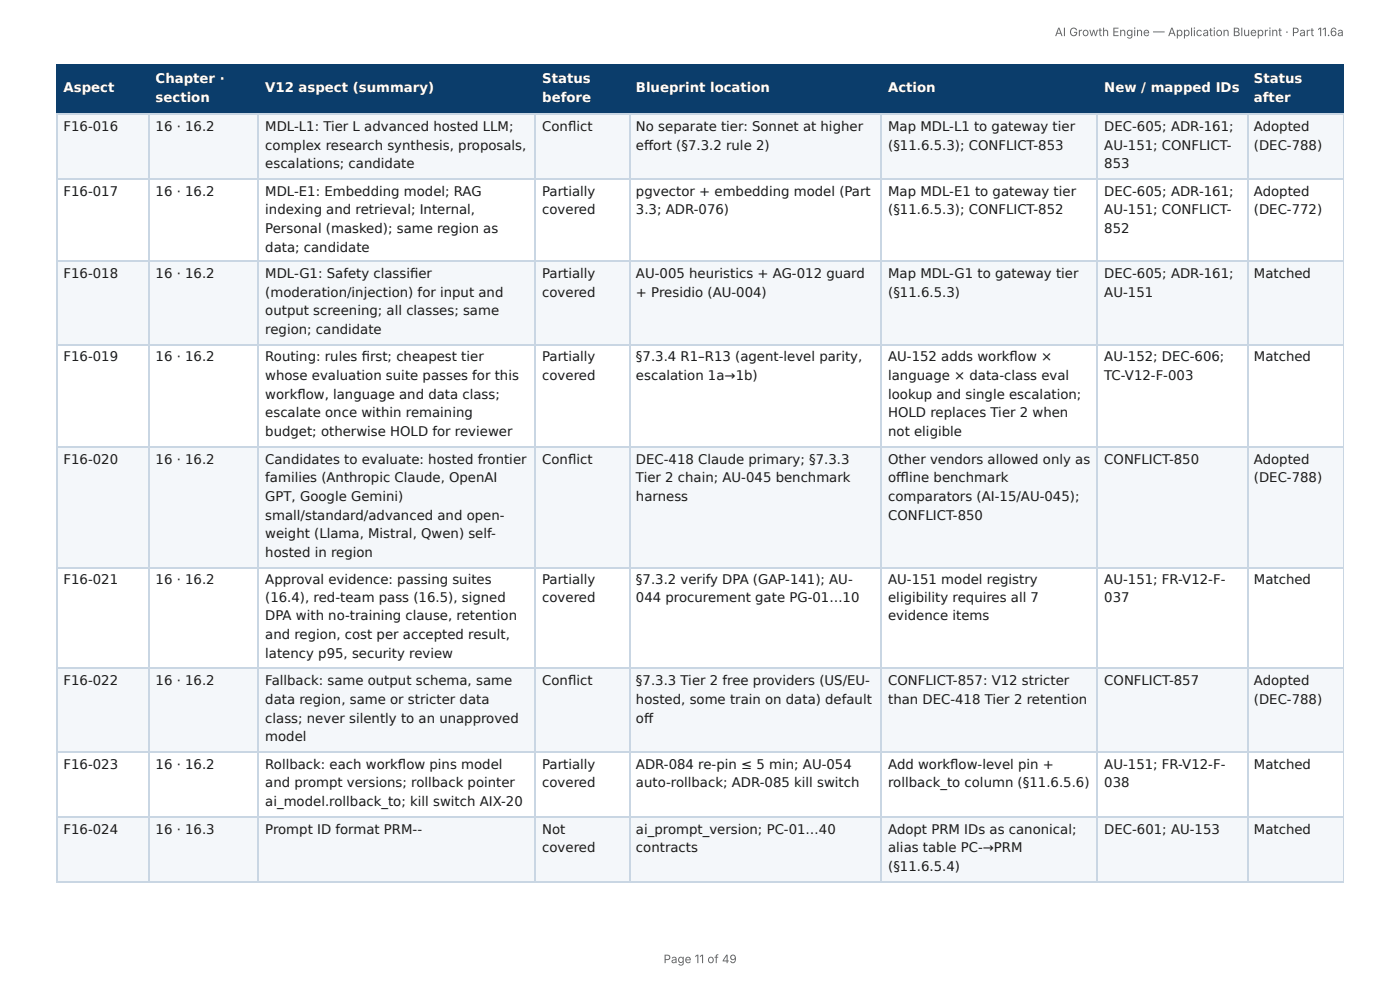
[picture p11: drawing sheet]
<svg xmlns="http://www.w3.org/2000/svg" width="297mm" height="210mm" viewBox="0 0 297 210" stroke-linecap="round" stroke-linejoin="round" font-family="sans-serif">
<defs><g id="words">
<g font-size="2.8" fill="#fff">
<text x="33.1" y="17.7">Chapter ·</text>
<text x="115.2" y="17.7">Status</text>
<text x="266.3" y="17.7">Status</text>
<text x="13.5" y="19.6">Aspect</text>
<text x="33.1" y="21.7">section</text>
<text x="56.3" y="19.6">V12 aspect (summary)</text>
<text x="115.2" y="21.7">before</text>
<text x="135.1" y="19.6">Blueprint location</text>
<text x="188.6" y="19.6">Action</text>
<text x="234.5" y="19.6">New / mapped IDs</text>
<text x="266.3" y="21.7">after</text>
</g>
<g font-size="2.8" fill="#1a1a1a">
<text x="13.5" y="27.8">F16-016</text>
<text x="33.1" y="27.8">16 · 16.2</text>
<text x="56.3" y="27.8">MDL-L1: Tier L advanced hosted LLM;</text>
<text x="115.2" y="27.8">Confl ict</text>
<text x="135.1" y="27.8">No separate tier: Sonnet at higher</text>
<text x="188.6" y="27.8">Map MDL-L1 to gateway tier</text>
<text x="234.5" y="27.8">DEC-605; ADR-161;</text>
<text x="266.3" y="27.8">Adopted</text>
<text x="56.3" y="31.8">complex research synthesis, proposals,</text>
<text x="56.3" y="35.7">escalations; candidate</text>
<text x="135.1" y="31.8">eff ort (§7.3.2 rule 2)</text>
<text x="188.6" y="31.8">(§11.6.5.3); CONFLICT-853</text>
<text x="234.5" y="31.8">AU-151; CONFLICT-</text>
<text x="234.5" y="35.7">853</text>
<text x="266.3" y="31.8">(DEC-788)</text>
<text x="13.5" y="41.5">F16-017</text>
<text x="33.1" y="41.5">16 · 16.2</text>
<text x="56.3" y="41.5">MDL-E1: Embedding model; RAG</text>
<text x="115.2" y="41.5">Partially</text>
<text x="135.1" y="41.5">pgvector + embedding model (Part</text>
<text x="188.6" y="41.5">Map MDL-E1 to gateway tier</text>
<text x="234.5" y="41.5">DEC-605; ADR-161;</text>
<text x="266.3" y="41.5">Adopted</text>
<text x="56.3" y="45.5">indexing and retrieval; Internal,</text>
<text x="115.2" y="45.5">covered</text>
<text x="135.1" y="45.5">3.3; ADR-076)</text>
<text x="188.6" y="45.5">(§11.6.5.3); CONFLICT-852</text>
<text x="234.5" y="45.5">AU-151; CONFLICT-</text>
<text x="266.3" y="45.5">(DEC-772)</text>
<text x="56.3" y="49.5">Personal (masked); same region as</text>
<text x="56.3" y="53.4">data; candidate</text>
<text x="234.5" y="49.5">852</text>
<text x="13.5" y="59">F16-018</text>
<text x="33.1" y="59">16 · 16.2</text>
<text x="56.3" y="59">MDL-G1: Safety classifi er</text>
<text x="115.2" y="59">Partially</text>
<text x="135.1" y="59">AU-005 heuristics + AG-012 guard</text>
<text x="188.6" y="59">Map MDL-G1 to gateway tier</text>
<text x="234.5" y="59">DEC-605; ADR-161;</text>
<text x="266.3" y="59">Matched</text>
<text x="56.3" y="63">(moderation/injection) for input and</text>
<text x="115.2" y="63">covered</text>
<text x="135.1" y="63">+ Presidio (AU-004)</text>
<text x="188.6" y="63">(§11.6.5.3)</text>
<text x="234.5" y="63">AU-151</text>
<text x="56.3" y="66.9">output screening; all classes; same</text>
<text x="56.3" y="70.9">region; candidate</text>
<text x="13.5" y="76.7">F16-019</text>
<text x="33.1" y="76.7">16 · 16.2</text>
<text x="56.3" y="76.7">Routing: rules fi rst; cheapest tier</text>
<text x="115.2" y="76.7">Partially</text>
<text x="135.1" y="76.7">§7.3.4 R1–R13 (agent-level parity,</text>
<text x="188.6" y="76.7">AU-152 adds workfl ow ×</text>
<text x="234.5" y="76.7">AU-152; DEC-606;</text>
<text x="266.3" y="76.7">Matched</text>
<text x="56.3" y="80.7">whose evaluation suite passes for this</text>
<text x="115.2" y="80.7">covered</text>
<text x="135.1" y="80.7">escalation 1a→1b)</text>
<text x="188.6" y="80.7">language × data-class eval</text>
<text x="234.5" y="80.7">TC-V12-F-003</text>
<text x="56.3" y="84.7">workfl ow, language and data class;</text>
<text x="56.3" y="88.6">escalate once within remaining</text>
<text x="188.6" y="84.7">lookup and single escalation;</text>
<text x="188.6" y="88.6">HOLD replaces Tier 2 when</text>
<text x="56.3" y="92.6">budget; otherwise HOLD for reviewer</text>
<text x="188.6" y="92.6">not eligible</text>
<text x="13.5" y="98.4">F16-020</text>
<text x="33.1" y="98.4">16 · 16.2</text>
<text x="56.3" y="98.4">Candidates to evaluate: hosted frontier</text>
<text x="115.2" y="98.4">Confl ict</text>
<text x="135.1" y="98.4">DEC-418 Claude primary; §7.3.3</text>
<text x="188.6" y="98.4">Other vendors allowed only as</text>
<text x="234.5" y="98.4">CONFLICT-850</text>
<text x="266.3" y="98.4">Adopted</text>
<text x="56.3" y="102.4">families (Anthropic Claude, OpenAI</text>
<text x="56.3" y="106.4">GPT, Google Gemini)</text>
<text x="135.1" y="102.4">Tier 2 chain; AU-045 benchmark</text>
<text x="135.1" y="106.4">harness</text>
<text x="188.6" y="102.4">offl ine benchmark</text>
<text x="188.6" y="106.4">comparators (AI-15/AU-045);</text>
<text x="266.3" y="102.4">(DEC-788)</text>
<text x="56.3" y="110.3">small/standard/advanced and open-</text>
<text x="188.6" y="110.3">CONFLICT-850</text>
<text x="56.3" y="114.3">weight (Llama, Mistral, Qwen) self-</text>
<text x="56.3" y="118.3">hosted in region</text>
<text x="13.5" y="124.1">F16-021</text>
<text x="33.1" y="124.1">16 · 16.2</text>
<text x="56.3" y="124.1">Approval evidence: passing suites</text>
<text x="115.2" y="124.1">Partially</text>
<text x="135.1" y="124.1">§7.3.2 verify DPA (GAP-141); AU-</text>
<text x="188.6" y="124.1">AU-151 model registry</text>
<text x="234.5" y="124.1">AU-151; FR-V12-F-</text>
<text x="266.3" y="124.1">Matched</text>
<text x="56.3" y="127.8">(16.4), red-team pass (16.5), signed</text>
<text x="56.3" y="131.8">DPA with no-training clause, retention</text>
<text x="115.2" y="127.8">covered</text>
<text x="135.1" y="127.8">044 procurement gate PG-01…10</text>
<text x="188.6" y="127.8">eligibility requires all 7</text>
<text x="188.6" y="131.8">evidence items</text>
<text x="234.5" y="127.8">037</text>
<text x="56.3" y="135.7">and region, cost per accepted result,</text>
<text x="56.3" y="139.7">latency p95, security review</text>
<text x="13.5" y="145.5">F16-022</text>
<text x="33.1" y="145.5">16 · 16.2</text>
<text x="56.3" y="145.5">Fallback: same output schema, same</text>
<text x="56.3" y="149.5">data region, same or stricter data</text>
<text x="115.2" y="145.5">Confl ict</text>
<text x="135.1" y="145.5">§7.3.3 Tier 2 free providers (US/EU-</text>
<text x="135.1" y="149.5">hosted, some train on data) default</text>
<text x="188.6" y="145.5">CONFLICT-857: V12 stricter</text>
<text x="188.6" y="149.5">than DEC-418 Tier 2 retention</text>
<text x="234.5" y="145.5">CONFLICT-857</text>
<text x="266.3" y="145.5">Adopted</text>
<text x="266.3" y="149.5">(DEC-788)</text>
<text x="56.3" y="153.5">class; never silently to an unapproved</text>
<text x="135.1" y="153.5">off</text>
<text x="56.3" y="157.4">model</text>
<text x="13.5" y="163.2">F16-023</text>
<text x="33.1" y="163.2">16 · 16.2</text>
<text x="56.3" y="163.2">Rollback: each workfl ow pins model</text>
<text x="56.3" y="167.2">and prompt versions; rollback pointer</text>
<text x="115.2" y="163.2">Partially</text>
<text x="115.2" y="167.2">covered</text>
<text x="135.1" y="163.2">ADR-084 re-pin ≤ 5 min; AU-054</text>
<text x="135.1" y="167.2">auto-rollback; ADR-085 kill switch</text>
<text x="188.6" y="163.2">Add workfl ow-level pin +</text>
<text x="188.6" y="167.2">rollback_to column (§11.6.5.6)</text>
<text x="234.5" y="163.2">AU-151; FR-V12-F-</text>
<text x="234.5" y="167.2">038</text>
<text x="266.3" y="163.2">Matched</text>
<text x="56.3" y="171.2">ai_model.rollback_to; kill switch AIX-20</text>
<text x="13.5" y="177">F16-024</text>
<text x="33.1" y="177">16 · 16.3</text>
<text x="56.3" y="177">Prompt ID format PRM--</text>
<text x="115.2" y="177">Not</text>
<text x="135.1" y="177">ai_prompt_version; PC-01…40</text>
<text x="188.6" y="177">Adopt PRM IDs as canonical;</text>
<text x="234.5" y="177">DEC-601; AU-153</text>
<text x="266.3" y="177">Matched</text>
<text x="115.2" y="181">covered</text>
<text x="135.1" y="181">contracts</text>
<text x="188.6" y="181">alias table PC-→PRM</text>
<text x="188.6" y="184.9">(§11.6.5.4)</text>
</g>
<g font-size="2.5" fill="#666">
<text x="224" y="7.7">AI Growth Engine — Application Blueprint · Part 11.6a</text>
<text x="140.9" y="204.5">Page 11 of 49</text>
</g>
</g></defs>
<g fill="#0b3d6b">
<path d="M12.2 14h19.3v10.1h-19.3z"/>
<path d="M31.5 14h23.3v10.1h-23.3z"/>
<path d="M54.8 14h59v10.1h-59z"/>
<path d="M113.8 14h19.8v10.1h-19.8z"/>
<path d="M133.6 14h53.5v10.1h-53.5z"/>
<path d="M187.1 14h46v10.1h-46z"/>
<path d="M233.1 14h31.7v10.1h-31.7z"/>
<path d="M264.8 14h20.6v10.1h-20.6z"/>
</g>
<g fill="#f4f7fa">
<path d="M12.2 24.1h19.3v13.7h-19.3z"/>
<path d="M31.5 24.1h23.3v13.7h-23.3z"/>
<path d="M54.8 24.1h59v13.7h-59z"/>
<path d="M113.8 24.1h19.8v13.7h-19.8z"/>
<path d="M133.6 24.1h53.5v13.7h-53.5z"/>
<path d="M187.1 24.1h46v13.7h-46z"/>
<path d="M233.1 24.1h31.7v13.7h-31.7z"/>
<path d="M264.8 24.1h20.6v13.7h-20.6z"/>
<path d="M12.2 55.6h19.3v17.7h-19.3z"/>
<path d="M31.5 55.6h23.3v17.7h-23.3z"/>
<path d="M54.8 55.6h59v17.7h-59z"/>
<path d="M113.8 55.6h19.8v17.7h-19.8z"/>
<path d="M133.6 55.6h53.5v17.7h-53.5z"/>
<path d="M187.1 55.6h46v17.7h-46z"/>
<path d="M233.1 55.6h31.7v17.7h-31.7z"/>
<path d="M264.8 55.6h20.6v17.7h-20.6z"/>
<path d="M12.2 94.7h19.3v25.7h-19.3z"/>
<path d="M31.5 94.7h23.3v25.7h-23.3z"/>
<path d="M54.8 94.7h59v25.7h-59z"/>
<path d="M113.8 94.7h19.8v25.7h-19.8z"/>
<path d="M133.6 94.7h53.5v25.7h-53.5z"/>
<path d="M187.1 94.7h46v25.7h-46z"/>
<path d="M233.1 94.7h31.7v25.7h-31.7z"/>
<path d="M264.8 94.7h20.6v25.7h-20.6z"/>
<path d="M12.2 142.1h19.3v17.4h-19.3z"/>
<path d="M31.5 142.1h23.3v17.4h-23.3z"/>
<path d="M54.8 142.1h59v17.4h-59z"/>
<path d="M113.8 142.1h19.8v17.4h-19.8z"/>
<path d="M133.6 142.1h53.5v17.4h-53.5z"/>
<path d="M187.1 142.1h46v17.4h-46z"/>
<path d="M233.1 142.1h31.7v17.4h-31.7z"/>
<path d="M264.8 142.1h20.6v17.4h-20.6z"/>
<path d="M12.2 173.3h19.3v13.8h-19.3z"/>
<path d="M31.5 173.3h23.3v13.8h-23.3z"/>
<path d="M54.8 173.3h59v13.8h-59z"/>
<path d="M113.8 173.3h19.8v13.8h-19.8z"/>
<path d="M133.6 173.3h53.5v13.8h-53.5z"/>
<path d="M187.1 173.3h46v13.8h-46z"/>
<path d="M233.1 173.3h31.7v13.8h-31.7z"/>
<path d="M264.8 173.3h20.6v13.8h-20.6z"/>
</g>
<path d="M11.9 13.9h273.5M12 13.8v10.5M31.6 13.8v10.5M54.9 13.8v10.5M113.6 13.8v10.5M133.7 13.8v10.5M187.2 13.8v10.5M233 13.8v10.5M265 13.8v10.5M11.9 24.2h273.5" fill="none" stroke="#0b3d6b" stroke-width=".26"/>
<path d="M285.3 13.8v10.5" fill="none" stroke="#0b3d6b" stroke-width=".21"/>
<g fill="none" stroke="#c9d6e3" stroke-width=".26">
<path d="M11.9 24.2h273.5M11.9 38h273.5M12 24.3v162.8M31.6 24.3v162.8M54.9 24.3v162.8M113.6 24.3v162.8M133.7 24.3v162.8M187.2 24.3v162.8M233 24.3v162.8M265 24.3v162.8M11.9 55.4h273.5M11.9 73.2h273.5"/>
<path d="M11.9 94.9h273.5M11.9 120.5h273.5M11.9 141.9h273.5M11.9 159.7h273.5M11.9 173.4h273.5M11.9 187.2h273.5"/>
</g>
<path d="M285.3 24.3v162.8" fill="none" stroke="#c9d6e3" stroke-width=".21"/>
<use href="#words"/>
</svg>
